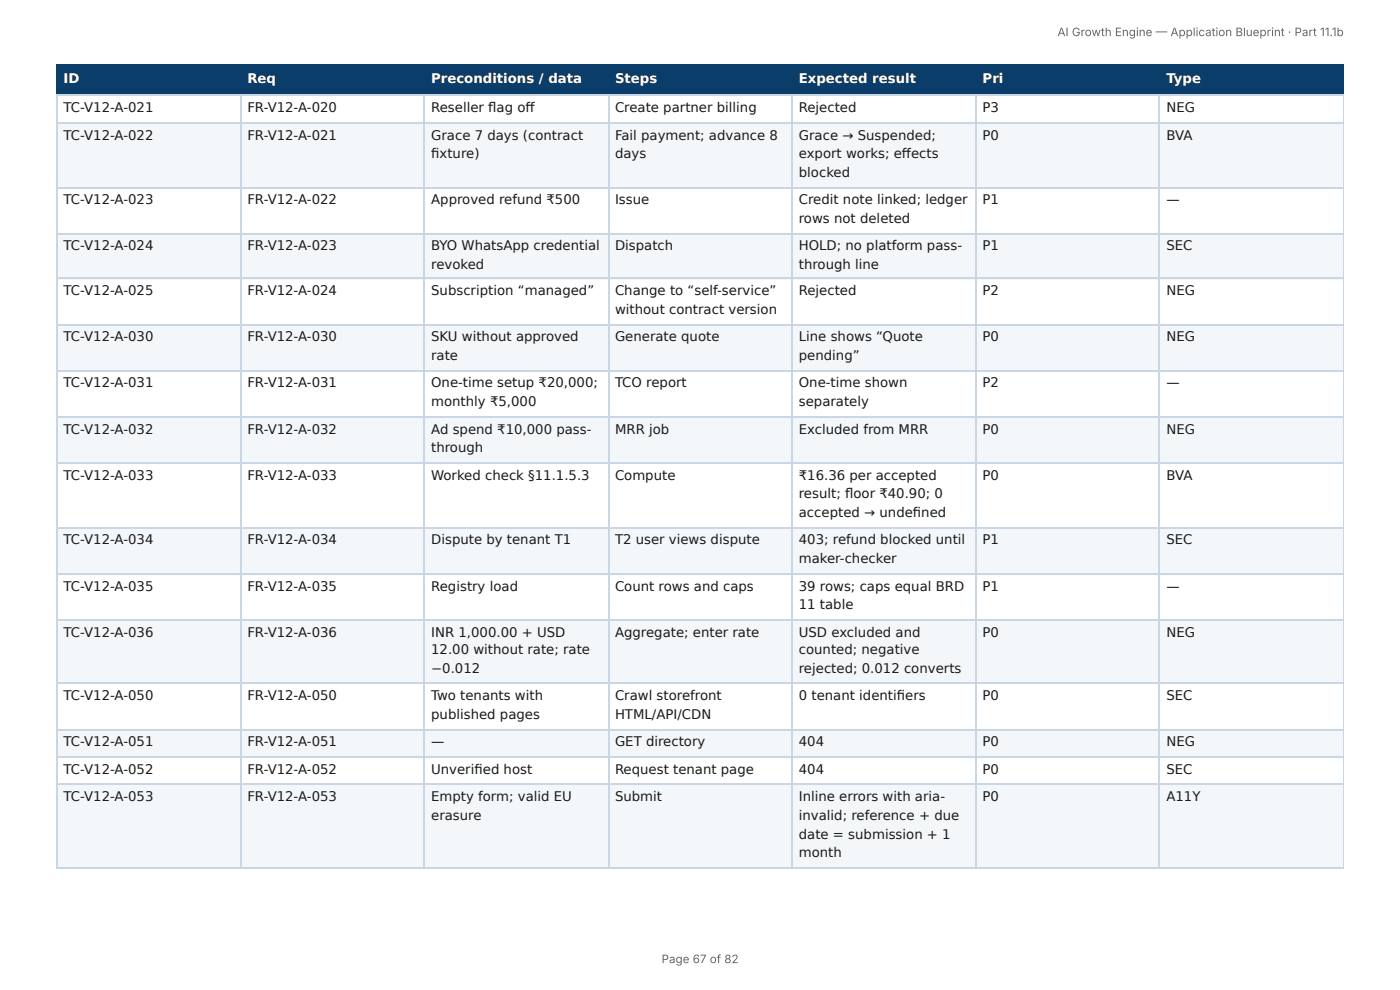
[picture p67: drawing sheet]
<svg xmlns="http://www.w3.org/2000/svg" width="297mm" height="210mm" viewBox="0 0 297 210" stroke-linecap="round" stroke-linejoin="round" font-family="sans-serif">
<defs><g id="words">
<g font-size="2.8" fill="#fff">
<text x="13.5" y="17.7">ID</text>
<text x="52.5" y="17.7">Req</text>
<text x="91.6" y="17.7">Preconditions / data</text>
<text x="130.6" y="17.7">Steps</text>
<text x="169.7" y="17.7">Expected result</text>
<text x="208.7" y="17.7">Pri</text>
<text x="247.7" y="17.7">Type</text>
</g>
<g font-size="2.8" fill="#1a1a1a">
<text x="13.5" y="23.8">TC-V12-A-021</text>
<text x="52.5" y="23.8">FR-V12-A-020</text>
<text x="91.6" y="23.8">Reseller fl ag off</text>
<text x="130.6" y="23.8">Create partner billing</text>
<text x="169.7" y="23.8">Rejected</text>
<text x="208.7" y="23.8">P3</text>
<text x="247.7" y="23.8">NEG</text>
<text x="13.5" y="29.6">TC-V12-A-022</text>
<text x="52.5" y="29.6">FR-V12-A-021</text>
<text x="91.6" y="29.6">Grace 7 days (contract</text>
<text x="130.6" y="29.6">Fail payment; advance 8</text>
<text x="169.7" y="29.6">Grace → Suspended;</text>
<text x="208.7" y="29.6">P0</text>
<text x="247.7" y="29.6">BVA</text>
<text x="91.6" y="33.6">fi xture)</text>
<text x="130.6" y="33.6">days</text>
<text x="169.7" y="33.6">export works; eff ects</text>
<text x="169.7" y="37.6">blocked</text>
<text x="13.5" y="43.4">TC-V12-A-023</text>
<text x="52.5" y="43.4">FR-V12-A-022</text>
<text x="91.6" y="43.4">Approved refund ₹500</text>
<text x="130.6" y="43.4">Issue</text>
<text x="169.7" y="43.4">Credit note linked; ledger</text>
<text x="169.7" y="47.4">rows not deleted</text>
<text x="208.7" y="43.4">P1</text>
<text x="247.7" y="43.4">—</text>
<text x="13.5" y="53.2">TC-V12-A-024</text>
<text x="52.5" y="53.2">FR-V12-A-023</text>
<text x="91.6" y="53.2">BYO WhatsApp credential</text>
<text x="130.6" y="53.2">Dispatch</text>
<text x="169.7" y="53.2">HOLD; no platform pass-</text>
<text x="208.7" y="53.2">P1</text>
<text x="247.7" y="53.2">SEC</text>
<text x="91.6" y="57.1">revoked</text>
<text x="169.7" y="57.1">through line</text>
<text x="13.5" y="62.7">TC-V12-A-025</text>
<text x="52.5" y="62.7">FR-V12-A-024</text>
<text x="91.6" y="62.7">Subscription “managed”</text>
<text x="130.6" y="62.7">Change to “self-service”</text>
<text x="169.7" y="62.7">Rejected</text>
<text x="208.7" y="62.7">P2</text>
<text x="247.7" y="62.7">NEG</text>
<text x="130.6" y="66.7">without contract version</text>
<text x="13.5" y="72.5">TC-V12-A-030</text>
<text x="52.5" y="72.5">FR-V12-A-030</text>
<text x="91.6" y="72.5">SKU without approved</text>
<text x="91.6" y="76.5">rate</text>
<text x="130.6" y="72.5">Generate quote</text>
<text x="169.7" y="72.5">Line shows “Quote</text>
<text x="169.7" y="76.5">pending”</text>
<text x="208.7" y="72.5">P0</text>
<text x="247.7" y="72.5">NEG</text>
<text x="13.5" y="82.3">TC-V12-A-031</text>
<text x="52.5" y="82.3">FR-V12-A-031</text>
<text x="91.6" y="82.3">One-time setup ₹20,000;</text>
<text x="130.6" y="82.3">TCO report</text>
<text x="169.7" y="82.3">One-time shown</text>
<text x="208.7" y="82.3">P2</text>
<text x="247.7" y="82.3">—</text>
<text x="91.6" y="86.3">monthly ₹5,000</text>
<text x="169.7" y="86.3">separately</text>
<text x="13.5" y="92.1">TC-V12-A-032</text>
<text x="52.5" y="92.1">FR-V12-A-032</text>
<text x="91.6" y="92.1">Ad spend ₹10,000 pass-</text>
<text x="130.6" y="92.1">MRR job</text>
<text x="169.7" y="92.1">Excluded from MRR</text>
<text x="208.7" y="92.1">P0</text>
<text x="247.7" y="92.1">NEG</text>
<text x="13.5" y="101.9">TC-V12-A-033</text>
<text x="52.5" y="101.9">FR-V12-A-033</text>
<text x="91.6" y="96">through</text>
<text x="91.6" y="101.9">Worked check §11.1.5.3</text>
<text x="130.6" y="101.9">Compute</text>
<text x="169.7" y="101.9">₹16.36 per accepted</text>
<text x="208.7" y="101.9">P0</text>
<text x="247.7" y="101.9">BVA</text>
<text x="169.7" y="105.8">result; fl oor ₹40.90; 0</text>
<text x="169.7" y="109.8">accepted → undefi ned</text>
<text x="13.5" y="115.6">TC-V12-A-034</text>
<text x="52.5" y="115.6">FR-V12-A-034</text>
<text x="91.6" y="115.6">Dispute by tenant T1</text>
<text x="130.6" y="115.6">T2 user views dispute</text>
<text x="169.7" y="115.6">403; refund blocked until</text>
<text x="169.7" y="119.6">maker-checker</text>
<text x="208.7" y="115.6">P1</text>
<text x="247.7" y="115.6">SEC</text>
<text x="13.5" y="125.4">TC-V12-A-035</text>
<text x="52.5" y="125.4">FR-V12-A-035</text>
<text x="91.6" y="125.4">Registry load</text>
<text x="130.6" y="125.4">Count rows and caps</text>
<text x="169.7" y="125.4">39 rows; caps equal BRD</text>
<text x="208.7" y="125.4">P1</text>
<text x="247.7" y="125.4">—</text>
<text x="169.7" y="129.4">11 table</text>
<text x="13.5" y="135.2">TC-V12-A-036</text>
<text x="52.5" y="135.2">FR-V12-A-036</text>
<text x="91.6" y="135.2">INR 1,000.00 + USD</text>
<text x="130.6" y="135.2">Aggregate; enter rate</text>
<text x="169.7" y="135.2">USD excluded and</text>
<text x="208.7" y="135.2">P0</text>
<text x="247.7" y="135.2">NEG</text>
<text x="91.6" y="138.9">12.00 without rate; rate</text>
<text x="91.6" y="142.9">−0.012</text>
<text x="169.7" y="138.9">counted; negative</text>
<text x="169.7" y="142.9">rejected; 0.012 converts</text>
<text x="13.5" y="148.7">TC-V12-A-050</text>
<text x="52.5" y="148.7">FR-V12-A-050</text>
<text x="91.6" y="148.7">Two tenants with</text>
<text x="130.6" y="148.7">Crawl storefront</text>
<text x="169.7" y="148.7">0 tenant identifi ers</text>
<text x="208.7" y="148.7">P0</text>
<text x="247.7" y="148.7">SEC</text>
<text x="91.6" y="152.7">published pages</text>
<text x="130.6" y="152.7">HTML/API/CDN</text>
<text x="13.5" y="158.5">TC-V12-A-051</text>
<text x="52.5" y="158.5">FR-V12-A-051</text>
<text x="91.6" y="158.5">—</text>
<text x="130.6" y="158.5">GET directory</text>
<text x="169.7" y="158.5">404</text>
<text x="208.7" y="158.5">P0</text>
<text x="247.7" y="158.5">NEG</text>
<text x="13.5" y="164.3">TC-V12-A-052</text>
<text x="52.5" y="164.3">FR-V12-A-052</text>
<text x="91.6" y="164.3">Unverifi ed host</text>
<text x="130.6" y="164.3">Request tenant page</text>
<text x="169.7" y="164.3">404</text>
<text x="208.7" y="164.3">P0</text>
<text x="247.7" y="164.3">SEC</text>
<text x="13.5" y="170.1">TC-V12-A-053</text>
<text x="52.5" y="170.1">FR-V12-A-053</text>
<text x="91.6" y="170.1">Empty form; valid EU</text>
<text x="130.6" y="170.1">Submit</text>
<text x="169.7" y="170.1">Inline errors with aria-</text>
<text x="208.7" y="170.1">P0</text>
<text x="247.7" y="170.1">A11Y</text>
<text x="91.6" y="174.1">erasure</text>
<text x="169.7" y="174.1">invalid; reference + due</text>
<text x="169.7" y="178.1">date = submission + 1</text>
<text x="169.7" y="182">month</text>
</g>
<g font-size="2.5" fill="#666">
<text x="224.6" y="7.7">AI Growth Engine — Application Blueprint · Part 11.1b</text>
<text x="140.5" y="204.5">Page 67 of 82</text>
</g>
</g></defs>
<g fill="#0b3d6b">
<path d="M12.2 14h38.9v6.1h-38.9z"/>
<path d="M51.1 14h39.1v6.1h-39.1z"/>
<path d="M90.2 14h38.9v6.1h-38.9z"/>
<path d="M129.1 14h39.2v6.1h-39.2z"/>
<path d="M168.3 14h38.9v6.1h-38.9z"/>
<path d="M207.2 14h39.1v6.1h-39.1z"/>
<path d="M246.3 14h39.1v6.1h-39.1z"/>
</g>
<g fill="#f4f7fa">
<path d="M12.2 25.9h38.9v13.8h-38.9z"/>
<path d="M51.1 25.9h39.1v13.8h-39.1z"/>
<path d="M90.2 25.9h38.9v13.8h-38.9z"/>
<path d="M129.1 25.9h39.2v13.8h-39.2z"/>
<path d="M168.3 25.9h38.9v13.8h-38.9z"/>
<path d="M207.2 25.9h39.1v13.8h-39.1z"/>
<path d="M246.3 25.9h39.1v13.8h-39.1z"/>
<path d="M12.2 49.5h38.9v9.8h-38.9z"/>
<path d="M51.1 49.5h39.1v9.8h-39.1z"/>
<path d="M90.2 49.5h38.9v9.8h-38.9z"/>
<path d="M129.1 49.5h39.2v9.8h-39.2z"/>
<path d="M168.3 49.5h38.9v9.8h-38.9z"/>
<path d="M207.2 49.5h39.1v9.8h-39.1z"/>
<path d="M246.3 49.5h39.1v9.8h-39.1z"/>
<path d="M12.2 69.1h38.9v9.7h-38.9z"/>
<path d="M51.1 69.1h39.1v9.7h-39.1z"/>
<path d="M90.2 69.1h38.9v9.7h-38.9z"/>
<path d="M129.1 69.1h39.2v9.7h-39.2z"/>
<path d="M168.3 69.1h38.9v9.7h-38.9z"/>
<path d="M207.2 69.1h39.1v9.7h-39.1z"/>
<path d="M246.3 69.1h39.1v9.7h-39.1z"/>
<path d="M12.2 88.6h38.9v9.6h-38.9z"/>
<path d="M51.1 88.6h39.1v9.6h-39.1z"/>
<path d="M90.2 88.6h38.9v9.6h-38.9z"/>
<path d="M129.1 88.6h39.2v9.6h-39.2z"/>
<path d="M168.3 88.6h38.9v9.6h-38.9z"/>
<path d="M207.2 88.6h39.1v9.6h-39.1z"/>
<path d="M246.3 88.6h39.1v9.6h-39.1z"/>
<path d="M12.2 111.9h38.9v9.8h-38.9z"/>
<path d="M51.1 111.9h39.1v9.8h-39.1z"/>
<path d="M90.2 111.9h38.9v9.8h-38.9z"/>
<path d="M129.1 111.9h39.2v9.8h-39.2z"/>
<path d="M168.3 111.9h38.9v9.8h-38.9z"/>
<path d="M207.2 111.9h39.1v9.8h-39.1z"/>
<path d="M246.3 111.9h39.1v9.8h-39.1z"/>
<path d="M12.2 131.5h38.9v13.8h-38.9z"/>
<path d="M51.1 131.5h39.1v13.8h-39.1z"/>
<path d="M90.2 131.5h38.9v13.8h-38.9z"/>
<path d="M129.1 131.5h39.2v13.8h-39.2z"/>
<path d="M168.3 131.5h38.9v13.8h-38.9z"/>
<path d="M207.2 131.5h39.1v13.8h-39.1z"/>
<path d="M246.3 131.5h39.1v13.8h-39.1z"/>
<path d="M12.2 155h38.9v5.9h-38.9z"/>
<path d="M51.1 155h39.1v5.9h-39.1z"/>
<path d="M90.2 155h38.9v5.9h-38.9z"/>
<path d="M129.1 155h39.2v5.9h-39.2z"/>
<path d="M168.3 155h38.9v5.9h-38.9z"/>
<path d="M207.2 155h39.1v5.9h-39.1z"/>
<path d="M246.3 155h39.1v5.9h-39.1z"/>
<path d="M12.2 166.7h38.9v17.4h-38.9z"/>
<path d="M51.1 166.7h39.1v17.4h-39.1z"/>
<path d="M90.2 166.7h38.9v17.4h-38.9z"/>
<path d="M129.1 166.7h39.2v17.4h-39.2z"/>
<path d="M168.3 166.7h38.9v17.4h-38.9z"/>
<path d="M207.2 166.7h39.1v17.4h-39.1z"/>
<path d="M246.3 166.7h39.1v17.4h-39.1z"/>
</g>
<path d="M11.9 13.9h273.5M12 13.8v6.6M51.2 13.8v6.6M90.1 13.8v6.6M129.2 13.8v6.6M168.1 13.8v6.6M207.3 13.8v6.6M246.2 13.8v6.6M11.9 20.2h273.5" fill="none" stroke="#0b3d6b" stroke-width=".26"/>
<path d="M285.3 13.8v6.6" fill="none" stroke="#0b3d6b" stroke-width=".21"/>
<g fill="none" stroke="#c9d6e3" stroke-width=".26">
<path d="M11.9 20.2h273.5M11.9 26.1h273.5M11.9 39.8h273.5M12 20.4v163.7M51.2 20.4v163.7M90.1 20.4v163.7M129.2 20.4v163.7M168.1 20.4v163.7M207.3 20.4v163.7M246.2 20.4v163.7M11.9 49.6h273.5M11.9 59.1h273.5"/>
<path d="M11.9 68.9h273.5M11.9 78.7h273.5M11.9 88.5h273.5M11.9 98.3h273.5M11.9 112.1h273.5M11.9 121.8h273.5M11.9 131.6h273.5M11.9 145.1h273.5M11.9 154.9h273.5M11.9 160.7h273.5M11.9 166.6h273.5M11.9 184.3h273.5"/>
</g>
<path d="M285.3 20.4v163.7" fill="none" stroke="#c9d6e3" stroke-width=".21"/>
<use href="#words"/>
</svg>
